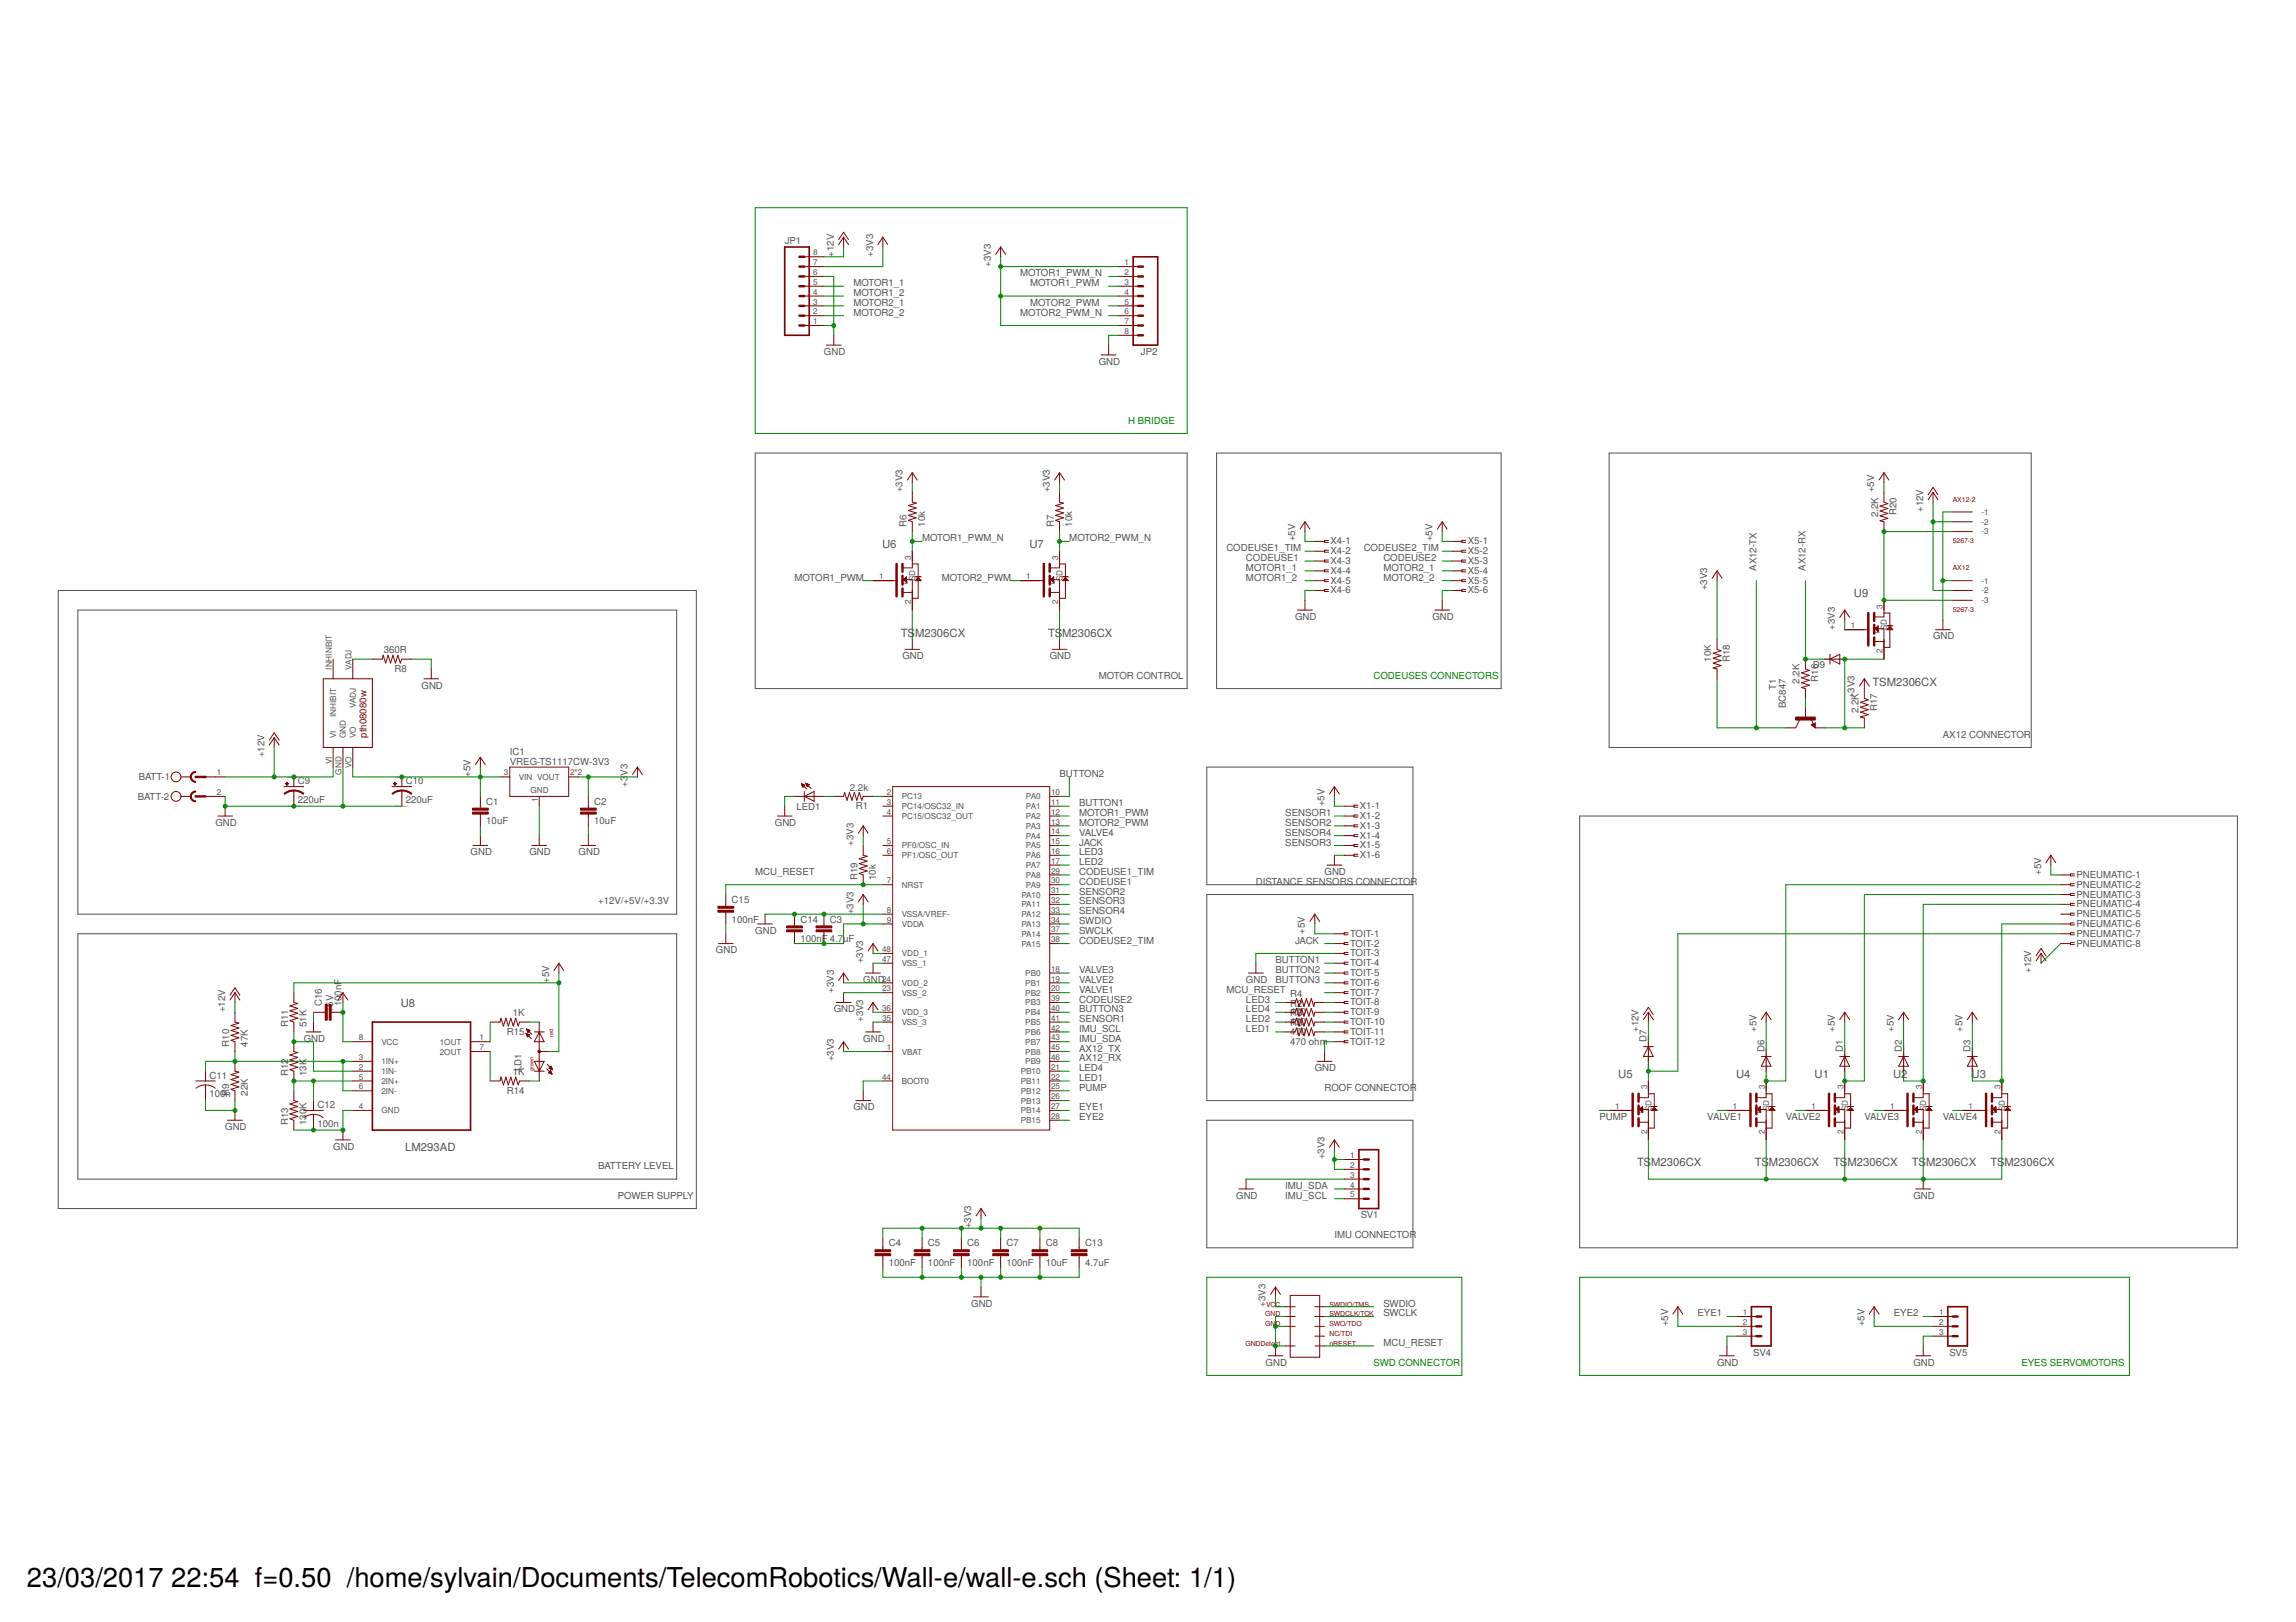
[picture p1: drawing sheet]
<svg xmlns="http://www.w3.org/2000/svg" width="297mm" height="210mm" viewBox="0 0 297 210" stroke-linecap="round" stroke-linejoin="round" font-family="sans-serif">
<defs><g id="words">
<g font-size="3.5">
<text x="3.5" y="205.4">23/03/2017</text>
<text x="22.2" y="205.4">22:54 f=0.50 /home/sylvain/Documents/TelecomRobotics/Wall-e/wall-e.sch (Sheet: 1/1)</text>
</g>
<g font-size="1.5" fill="#505050">
<text x="114.1" y="71">U6</text>
<text x="133.2" y="71">U7</text>
<text x="239.8" y="77.3">U9</text>
<text x="116.5" y="82.4">TS</text>
<text x="118.4" y="82.4">M2306CX</text>
<text x="135.6" y="82.4">TS</text>
<text x="137.4" y="82.4">M2306CX</text>
<text x="242.3" y="88.7">TSM2306CX</text>
<text x="51.9" y="130.3">U8</text>
<text x="209.4" y="139.5">U5</text>
<text x="224.6" y="139.5">U4</text>
<text x="234.8" y="139.5">U1</text>
<text x="244.9" y="139.5">U2</text>
<text x="255.1" y="139.5">U3</text>
<text x="52.4" y="149">LM293AD</text>
<text x="211.8" y="150.9">TS</text>
<text x="213.6" y="150.9">M2306CX</text>
<text x="227" y="150.9">TS</text>
<text x="228.9" y="150.9">M2306CX</text>
<text x="237.2" y="150.9">TS</text>
<text x="239" y="150.9">M2306CX</text>
<text x="247.3" y="150.9">TS</text>
<text x="249.2" y="150.9">M2306CX</text>
<text x="257.5" y="150.9">TS</text>
<text x="259.3" y="150.9">M2306CX</text>
</g>
<g font-size="1.2" fill="#505050">
<text x="101.5" y="31.6">JP1</text>
<text x="107.9" y="33.2" transform="rotate(-90 107.9 33.2)">+12V</text>
<text x="112.9" y="33.2" transform="rotate(-90 112.9 33.2)">+3V3</text>
<text x="128.2" y="34.5" transform="rotate(-90 128.2 34.5)">+3V3</text>
<text x="132" y="35.8">MOTOR1_PWM_N</text>
<text x="110.4" y="37">MOTOR1_1</text>
<text x="110.4" y="38.3">MOTOR1_2</text>
<text x="110.4" y="39.6">MOTOR2_1</text>
<text x="110.4" y="40.9">MOTOR2_2</text>
<text x="132" y="40.9">MOTOR2_PWM_N</text>
<text x="133.3" y="37">MOTOR1_PWM</text>
<text x="133.3" y="39.6">MOTOR2_PWM</text>
<text x="106.6" y="45.9">GND</text>
<text x="142.1" y="47.2">GND</text>
<text x="147.6" y="45.9">JP2</text>
<text x="116.8" y="63.7" transform="rotate(-90 116.8 63.7)">+3V3</text>
<text x="135.8" y="63.7" transform="rotate(-90 135.8 63.7)">+3V3</text>
<text x="242.5" y="63.7" transform="rotate(-90 242.5 63.7)">+5V</text>
<text x="117.3" y="68.2" transform="rotate(-90 117.3 68.2)">R6</text>
<text x="119.3" y="70.1">MOTOR1_PWM_N</text>
<text x="119.7" y="68.2" transform="rotate(-90 119.7 68.2)">10k</text>
<text x="136.3" y="68.2" transform="rotate(-90 136.3 68.2)">R7</text>
<text x="138.3" y="70.1">MOTOR2_PWM_N</text>
<text x="138.7" y="68.2" transform="rotate(-90 138.7 68.2)">10k</text>
<text x="158.7" y="71.3">CODEUSE1_TIM</text>
<text x="167.5" y="70.1" transform="rotate(-90 167.5 70.1)">+5V</text>
<text x="172.1" y="70.4">X4-1</text>
<text x="172.1" y="71.7">X4-2</text>
<text x="176.4" y="71.3">CODEUSE2_TIM</text>
<text x="185.3" y="70.1" transform="rotate(-90 185.3 70.1)">+5V</text>
<text x="189.9" y="70.4">X5-1</text>
<text x="189.9" y="71.7">X5-2</text>
<text x="243" y="66.9" transform="rotate(-90 243 66.9)">2.2K</text>
<text x="245.4" y="66.6" transform="rotate(-90 245.4 66.6)">R20</text>
<text x="248.8" y="66.2" transform="rotate(-90 248.8 66.2)">+12V</text>
<text x="102.8" y="75.1">MOTOR1_PWM</text>
<text x="121.8" y="75.1">MOTOR2_PWM</text>
<text x="161.2" y="72.6">CODEUSE1</text>
<text x="161.2" y="73.9">MOTOR1_1</text>
<text x="161.2" y="75.1">MOTOR1_2</text>
<text x="172.1" y="73">X4-3</text>
<text x="172.1" y="74.2">X4-4</text>
<text x="172.1" y="75.5">X4-5</text>
<text x="172.1" y="76.8">X4-6</text>
<text x="179" y="72.6">CODEUSE2</text>
<text x="179" y="73.9">MOTOR2_1</text>
<text x="179" y="75.1">MOTOR2_2</text>
<text x="189.9" y="73">X5-3</text>
<text x="189.9" y="74.2">X5-4</text>
<text x="189.9" y="75.5">X5-5</text>
<text x="189.9" y="76.8">X5-6</text>
<text x="220.9" y="76.4" transform="rotate(-90 220.9 76.4)">+3V3</text>
<text x="227.2" y="73.9" transform="rotate(-90 227.2 73.9)">AX12-TX</text>
<text x="233.6" y="73.9" transform="rotate(-90 233.6 73.9)">AX12-RX</text>
<text x="167.5" y="80.2">GND</text>
<text x="185.3" y="80.2">GND</text>
<text x="237.4" y="81.5" transform="rotate(-90 237.4 81.5)">+3V3</text>
<text x="250.1" y="82.8">GND</text>
<text x="49.6" y="84.5">360R</text>
<text x="51" y="86.9">R8</text>
<text x="54.5" y="89.1">GND</text>
<text x="116.8" y="85.3">GND</text>
<text x="135.8" y="85.3">GND</text>
<text x="142.1" y="87.8">MOTOR CONTROL</text>
<text x="221.4" y="85.6" transform="rotate(-90 221.4 85.6)">10K</text>
<text x="223.8" y="85.7" transform="rotate(-90 223.8 85.7)">R18</text>
<text x="229.8" y="89.3" transform="rotate(-90 229.8 89.3)">T1</text>
<text x="232.8" y="88.5" transform="rotate(-90 232.8 88.5)">2.2K</text>
<text x="234.5" y="86.4">D9</text>
<text x="235.2" y="88.2" transform="rotate(-90 235.2 88.2)">R16</text>
<text x="231" y="91.6" transform="rotate(-90 231 91.6)">BC847</text>
<text x="239.9" y="90.4" transform="rotate(-90 239.9 90.4)">+3V3</text>
<text x="240.4" y="92.3" transform="rotate(-90 240.4 92.3)">2.2K</text>
<text x="242.8" y="92" transform="rotate(-90 242.8 92)">R17</text>
<text x="251.4" y="95.5">AX12 CONNECTOR</text>
<text x="18" y="101">BATT-1</text>
<text x="34.2" y="98" transform="rotate(-90 34.2 98)">+12V</text>
<text x="38.5" y="101.5">C9</text>
<text x="52.5" y="101.5">C10</text>
<text x="60.9" y="100.5" transform="rotate(-90 60.9 100.5)">+5V</text>
<text x="66" y="98.9">VREG-TS1117CW-3V3</text>
<text x="66" y="97.7">IC1</text>
<text x="81.2" y="101.8" transform="rotate(-90 81.2 101.8)">+3</text>
<text x="81.2" y="100.4" transform="rotate(-90 81.2 100.4)">V3</text>
<text x="137.1" y="100.5">BUTTON2</text>
<text x="17.8" y="103.5">BATT-2</text>
<text x="27.9" y="106.9">GND</text>
<text x="38.5" y="103.9">220uF</text>
<text x="52.5" y="103.9">220uF</text>
<text x="62.9" y="106.7">10uF</text>
<text x="62.9" y="104.1">C1</text>
<text x="76.9" y="106.7">10uF</text>
<text x="76.9" y="104.1">C2</text>
<text x="100.2" y="106.9">GND</text>
<text x="103" y="104.8">LED1</text>
<text x="110" y="102.3">2.2k</text>
<text x="110.7" y="104.7">R1</text>
<text x="139.6" y="105.6">MOTOR1_PWM</text>
<text x="139.6" y="104.3">BUTTON1</text>
<text x="139.6" y="106.9">MOTOR2_PWM</text>
<text x="166.3" y="105.6">SENSOR1</text>
<text x="166.3" y="106.9">SENSOR2</text>
<text x="171.4" y="104.3" transform="rotate(-90 171.4 104.3)">+5V</text>
<text x="175.9" y="104.7">X1-1</text>
<text x="175.9" y="106">X1-2</text>
<text x="175.9" y="107.3">X1-3</text>
<text x="60.9" y="110.7">GND</text>
<text x="68.5" y="110.7">GND</text>
<text x="74.8" y="110.7">GND</text>
<text x="97.7" y="113.2">MCU_RESET</text>
<text x="110.4" y="109.4" transform="rotate(-90 110.4 109.4)">+3V3</text>
<text x="110.9" y="113.9" transform="rotate(-90 110.9 113.9)">R19</text>
<text x="113.3" y="113.9" transform="rotate(-90 113.3 113.9)">10k</text>
<text x="139.6" y="108.1">VALVE4</text>
<text x="139.6" y="109.4">JACK</text>
<text x="139.6" y="112">LED2</text>
<text x="139.6" y="110.7">LED3</text>
<text x="139.6" y="113.2">CODEUSE1_TIM</text>
<text x="166.3" y="109.4">SENSOR3</text>
<text x="166.3" y="108.1">SENSOR4</text>
<text x="171.4" y="113.2">GND</text>
<text x="175.9" y="108.5">X1-4</text>
<text x="175.9" y="109.8">X1-5</text>
<text x="175.9" y="111.1">X1-6</text>
<text x="264.1" y="113.2" transform="rotate(-90 264.1 113.2)">+5V</text>
<text x="268.6" y="113.6">PNEUMATIC-1</text>
<text x="77.4" y="117">+12V/+5V/+3.3V</text>
<text x="94.7" y="119.4">100nF</text>
<text x="94.7" y="116.8">C15</text>
<text x="103.5" y="119.4">C14</text>
<text x="107.4" y="119.4">C3</text>
<text x="110.4" y="118.3" transform="rotate(-90 110.4 118.3)">+3V3</text>
<text x="139.6" y="115.8">SENSOR2</text>
<text x="139.6" y="117">SENSOR3</text>
<text x="139.6" y="118.3">SENSOR4</text>
<text x="139.6" y="119.6">SWDIO</text>
<text x="139.6" y="114.5">CODEUSE1</text>
<text x="162.5" y="114.5">DISTANCE SENSORS CONNECTOR</text>
<text x="268.6" y="114.9">PNEUMATIC-2</text>
<text x="268.6" y="116.1">PNEUMATIC-3</text>
<text x="268.6" y="117.4">PNEUMATIC-4</text>
<text x="268.6" y="118.7">PNEUMATIC-5</text>
<text x="268.6" y="120">PNEUMATIC-6</text>
<text x="92.6" y="123.4">GND</text>
<text x="97.7" y="120.8">GND</text>
<text x="103.5" y="121.9">100nF 4.7uF</text>
<text x="111.7" y="124.7" transform="rotate(-90 111.7 124.7)">+3V3</text>
<text x="139.6" y="125.9">VALVE3</text>
<text x="139.6" y="120.8">SWCLK</text>
<text x="139.6" y="122.1">CODEUSE2_TIM</text>
<text x="165" y="124.7">BUTTON1</text>
<text x="165" y="125.9">BUTTON2</text>
<text x="167.5" y="122.1">JACK</text>
<text x="168.8" y="120.8" transform="rotate(-90 168.8 120.8)">+5V</text>
<text x="174.7" y="121.2">TOIT-1</text>
<text x="174.7" y="122.5">TOIT-2</text>
<text x="174.7" y="123.8">TOIT-3</text>
<text x="174.7" y="125">TOIT-4</text>
<text x="262.8" y="125.9" transform="rotate(-90 262.8 125.9)">+12V</text>
<text x="268.6" y="121.2">PNEUMATIC-7</text>
<text x="268.6" y="122.5">PNEUMATIC-8</text>
<text x="29.1" y="131" transform="rotate(-90 29.1 131)">+12V</text>
<text x="41.6" y="130.2" transform="rotate(-90 41.6 130.2)">C16</text>
<text x="43.1" y="131" transform="rotate(-90 43.1 131)">+5V</text>
<text x="44.2" y="130.2" transform="rotate(-90 44.2 130.2)">100nF</text>
<text x="66.3" y="131.5">1K</text>
<text x="71" y="127.2" transform="rotate(-90 71 127.2)">+5V</text>
<text x="107.9" y="128.5" transform="rotate(-90 107.9 128.5)">+3V3</text>
<text x="107.9" y="131">GND</text>
<text x="111.7" y="127.2">GND</text>
<text x="139.6" y="128.5">VALVE1</text>
<text x="139.6" y="127.2">VALVE2</text>
<text x="139.6" y="131">BUTTON3</text>
<text x="139.6" y="129.7">CODEUSE2</text>
<text x="158.7" y="128.5">MCU_RESET</text>
<text x="161.2" y="127.2">GND</text>
<text x="161.2" y="129.7">LED3</text>
<text x="161.2" y="131">LED4</text>
<text x="165" y="127.2">BUTTON3</text>
<text x="166.9" y="131.4">470</text>
<text x="166.9" y="130.3">R2</text>
<text x="166.9" y="131.5">R3</text>
<text x="166.9" y="129">R4</text>
<text x="174.7" y="126.3">TOIT-5</text>
<text x="174.7" y="127.6">TOIT-6</text>
<text x="174.7" y="128.8">TOIT-7</text>
<text x="174.7" y="130.1">TOIT-8</text>
<text x="174.7" y="131.4">TOIT-9</text>
<text x="29.7" y="135.4" transform="rotate(-90 29.7 135.4)">R10</text>
<text x="32.1" y="135.4" transform="rotate(-90 32.1 135.4)">47K</text>
<text x="37.3" y="132.9" transform="rotate(-90 37.3 132.9)">R11</text>
<text x="39.3" y="134.8">GND</text>
<text x="39.7" y="132.9" transform="rotate(-90 39.7 132.9)">51K</text>
<text x="65.6" y="133.9">R15</text>
<text x="107.9" y="137.4" transform="rotate(-90 107.9 137.4)">+3V3</text>
<text x="111.7" y="132.3" transform="rotate(-90 111.7 132.3)">+3V3</text>
<text x="111.7" y="134.8">GND</text>
<text x="139.6" y="133.5">IMU_SCL</text>
<text x="139.6" y="134.8">IMU_SDA</text>
<text x="139.6" y="132.3">SENSOR1</text>
<text x="139.6" y="136.1">AX12_TX</text>
<text x="139.6" y="137.4">AX12_RX</text>
<text x="161.2" y="133.5">LED1</text>
<text x="161.2" y="132.3">LED2</text>
<text x="166.9" y="132.7">470</text>
<text x="166.9" y="133.9">470</text>
<text x="166.9" y="135.2">470 ohm</text>
<text x="166.9" y="132.8">R5</text>
<text x="174.7" y="132.7">TOIT-10</text>
<text x="174.7" y="133.9">TOIT-11</text>
<text x="174.7" y="135.2">TOIT-12</text>
<text x="212" y="133.5" transform="rotate(-90 212 133.5)">+12V</text>
<text x="213" y="134.8" transform="rotate(-90 213 134.8)">D7</text>
<text x="227.2" y="133.5" transform="rotate(-90 227.2 133.5)">+5V</text>
<text x="228.3" y="136.1" transform="rotate(-90 228.3 136.1)">D6</text>
<text x="237.4" y="133.5" transform="rotate(-90 237.4 133.5)">+5V</text>
<text x="238.4" y="136.1" transform="rotate(-90 238.4 136.1)">D1</text>
<text x="245" y="133.5" transform="rotate(-90 245 133.5)">+5V</text>
<text x="246" y="136.1" transform="rotate(-90 246 136.1)">D2</text>
<text x="253.9" y="133.5" transform="rotate(-90 253.9 133.5)">+5V</text>
<text x="254.9" y="136.1" transform="rotate(-90 254.9 136.1)">D3</text>
<text x="27.1" y="142">100n</text>
<text x="27.1" y="139.6">C11</text>
<text x="29.7" y="141.8" transform="rotate(-90 29.7 141.8)">R9</text>
<text x="32.1" y="141.8" transform="rotate(-90 32.1 141.8)">22K</text>
<text x="37.3" y="139.3" transform="rotate(-90 37.3 139.3)">R12</text>
<text x="39.7" y="143.5" transform="rotate(-90 39.7 143.5)">K</text>
<text x="39.7" y="139.3" transform="rotate(-90 39.7 139.3)">13K</text>
<text x="41.1" y="143.4">C12</text>
<text x="65.6" y="141.5">R14</text>
<text x="66.3" y="139.1">1K</text>
<text x="67.5" y="138.6" transform="rotate(-90 67.5 138.6)">LD1</text>
<text x="110.4" y="143.7">GND</text>
<text x="139.6" y="143.7">EYE1</text>
<text x="139.6" y="141.2">PUMP</text>
<text x="139.6" y="139.9">LED1</text>
<text x="139.6" y="138.6">LED4</text>
<text x="170.1" y="138.6">GND</text>
<text x="171.4" y="141.2">ROOF CONNECTOR</text>
<text x="29.1" y="146.2">GND</text>
<text x="37.3" y="145.6" transform="rotate(-90 37.3 145.6)">R13</text>
<text x="39.7" y="145.6" transform="rotate(-90 39.7 145.6)">130</text>
<text x="41.1" y="145.8">100n</text>
<text x="43.1" y="148.8">GND</text>
<text x="139.6" y="145">EYE2</text>
<text x="206.9" y="145">PUMP</text>
<text x="220.9" y="145">VALVE1</text>
<text x="231" y="145">VALVE2</text>
<text x="241.2" y="145">VALVE3</text>
<text x="251.4" y="145">VALVE4</text>
<text x="77.4" y="151.3">BATTERY LEVEL</text>
<text x="79.9" y="155.1">POWER SUPPLY</text>
<text x="159.9" y="155.1">GND</text>
<text x="166.3" y="155.1">IMU_SCL</text>
<text x="166.3" y="153.9">IMU_SDA</text>
<text x="171.4" y="150.1" transform="rotate(-90 171.4 150.1)">+3V3</text>
<text x="247.5" y="155.1">GND</text>
<text x="115" y="161.3">C4</text>
<text x="120.1" y="161.3">C5</text>
<text x="125.1" y="161.3">C6</text>
<text x="125.6" y="158.9" transform="rotate(-90 125.6 158.9)">+3V3</text>
<text x="130.2" y="161.3">C7</text>
<text x="135.3" y="161.3">C8</text>
<text x="140.4" y="161.3">C13</text>
<text x="172.6" y="160.2">IMU CONNECTOR</text>
<text x="176" y="157.7">SV1</text>
<text x="115" y="163.8">100nF</text>
<text x="120.1" y="163.8">100nF</text>
<text x="125.1" y="163.8">100nF</text>
<text x="130.2" y="163.8">100nF</text>
<text x="135.3" y="163.8">10uF</text>
<text x="140.4" y="163.8">4.7uF</text>
<text x="125.6" y="169.1">GND</text>
<text x="163.7" y="169.1" transform="rotate(-90 163.7 169.1)">+3V3</text>
<text x="179" y="169.1">SWDIO</text>
<text x="179" y="170.4">SWCLK</text>
<text x="215.8" y="171.6" transform="rotate(-90 215.8 171.6)">+5V</text>
<text x="219.6" y="170.4">EYE1</text>
<text x="241.2" y="171.6" transform="rotate(-90 241.2 171.6)">+5V</text>
<text x="245" y="170.4">EYE2</text>
<text x="163.7" y="176.7">GND</text>
<text x="179" y="174.2">MCU_RESET</text>
<text x="222.2" y="176.7">GND</text>
<text x="226.8" y="175.4">SV4</text>
<text x="247.5" y="176.7">GND</text>
<text x="252.2" y="175.4">SV5</text>
</g>
<g font-size="1.2" fill="#008000">
<text x="146" y="54.8">H BRIDGE</text>
<text x="177.7" y="87.8">CODEUSES CONNECTORS</text>
<text x="177.7" y="176.7">SWD CONNECTOR</text>
<text x="261.5" y="176.7">EYES SERVOMOTORS</text>
</g>
<text font-size="1.2" fill="#800000" x="47.4" y="95.5" transform="rotate(-90 47.4 95.5)">pth08080w</text>
<g font-size="1.1" fill="#505050">
<text x="105.2" y="35.6">6</text>
<text x="105.2" y="34.3">7</text>
<text x="105.2" y="33.1">8</text>
<text x="145.5" y="34.3">1</text>
<text x="145.5" y="35.6">2</text>
<text x="105.2" y="41.9">1</text>
<text x="105.2" y="40.7">2</text>
<text x="105.2" y="39.4">3</text>
<text x="105.2" y="38.1">4</text>
<text x="105.2" y="36.9">5</text>
<text x="145.5" y="36.9">3</text>
<text x="145.5" y="38.1">4</text>
<text x="145.5" y="39.4">5</text>
<text x="145.5" y="40.7">6</text>
<text x="145.5" y="41.9">7</text>
<text x="145.5" y="43.2">8</text>
<text x="256.3" y="66.6">-1</text>
<text x="256.3" y="67.9">-2</text>
<text x="256.3" y="69.2">-3</text>
<text x="113.7" y="75">1</text>
<text x="116.7" y="75.5">G</text>
<text x="117.8" y="72.4" transform="rotate(-90 117.8 72.4)">3</text>
<text x="118.4" y="75.2" transform="rotate(-90 118.4 75.2)">SD</text>
<text x="132.8" y="75">1</text>
<text x="135.7" y="75.5">G</text>
<text x="136.9" y="72.4" transform="rotate(-90 136.9 72.4)">3</text>
<text x="137.5" y="75.2" transform="rotate(-90 137.5 75.2)">SD</text>
<text x="256.3" y="75.5">-1</text>
<text x="256.3" y="76.8">-2</text>
<text x="117.8" y="78.2" transform="rotate(-90 117.8 78.2)">2</text>
<text x="136.9" y="78.2" transform="rotate(-90 136.9 78.2)">2</text>
<text x="239.4" y="81.3">1</text>
<text x="242.4" y="81.9">G</text>
<text x="243.6" y="78.8" transform="rotate(-90 243.6 78.8)">3</text>
<text x="244.1" y="81.6" transform="rotate(-90 244.1 81.6)">SD</text>
<text x="256.3" y="78.1">-3</text>
<text x="42.9" y="86.7" transform="rotate(-90 42.9 86.7)">INHINBIT</text>
<text x="45.5" y="86.7" transform="rotate(-90 45.5 86.7)">VADJ</text>
<text x="243.6" y="84.5" transform="rotate(-90 243.6 84.5)">2</text>
<text x="43.5" y="95.6" transform="rotate(-90 43.5 95.6)">VI</text>
<text x="43.5" y="92.8" transform="rotate(-90 43.5 92.8)">INHIBIT</text>
<text x="44.8" y="95.6" transform="rotate(-90 44.8 95.6)">GND</text>
<text x="46" y="95.6" transform="rotate(-90 46 95.6)">VO</text>
<text x="46" y="91.6" transform="rotate(-90 46 91.6)">VADJ</text>
<text x="28" y="100.4">1</text>
<text x="42.9" y="98.9" transform="rotate(-90 42.9 98.9)">VI</text>
<text x="44.2" y="100.2" transform="rotate(-90 44.2 100.2)">GND</text>
<text x="45.5" y="99.4" transform="rotate(-90 45.5 99.4)">VO</text>
<text x="65.2" y="100.4">3</text>
<text x="67.1" y="100.9">VIN VOUT</text>
<text x="73.8" y="100.4">2*2</text>
<text x="28" y="102.9">2</text>
<text x="68.6" y="102.6">GND</text>
<text x="69.6" y="103.8" transform="rotate(-90 69.6 103.8)">1</text>
<text x="114.7" y="102.9">2</text>
<text x="114.7" y="104.2">3</text>
<text x="114.7" y="105.4">4</text>
<text x="116.7" y="103.5">PC13</text>
<text x="116.7" y="104.7">PC14/OSC32_IN</text>
<text x="116.7" y="106">PC15/OSC32_OUT</text>
<text x="132.7" y="103.5">PA0</text>
<text x="132.7" y="106">PA2</text>
<text x="132.7" y="104.7">PA1</text>
<text x="132.7" y="107.3">PA3</text>
<text x="136" y="102.9">10</text>
<text x="136" y="105.4">12</text>
<text x="136" y="108">14</text>
<text x="136" y="104.2">11</text>
<text x="136" y="106.7">13</text>
<text x="114.7" y="109.2">5</text>
<text x="114.7" y="110.5">6</text>
<text x="116.7" y="109.8">PF0/OSC_IN</text>
<text x="116.7" y="111.1">PF1/OSC_OUT</text>
<text x="132.7" y="108.5">PA4</text>
<text x="132.7" y="111.1">PA6</text>
<text x="132.7" y="109.8">PA5</text>
<text x="132.7" y="112.3">PA7</text>
<text x="132.7" y="113.6">PA8</text>
<text x="136" y="110.5">16</text>
<text x="136" y="109.2">15</text>
<text x="136" y="111.8">17</text>
<text x="136" y="113.1">29</text>
<text x="114.7" y="114.3">7</text>
<text x="114.7" y="118.1">8</text>
<text x="114.7" y="119.4">9</text>
<text x="116.7" y="114.9">NRST</text>
<text x="116.7" y="118.7">VSSA/VREF-</text>
<text x="116.7" y="120">VDDA</text>
<text x="132.1" y="116.1">PA10</text>
<text x="132.1" y="117.4">PA11</text>
<text x="132.1" y="118.7">PA12</text>
<text x="132.1" y="120">PA13</text>
<text x="132.7" y="114.9">PA9</text>
<text x="136" y="114.3">30</text>
<text x="136" y="115.6">31</text>
<text x="136" y="116.9">32</text>
<text x="136" y="118.1">33</text>
<text x="136" y="119.4">34</text>
<text x="114.1" y="123.2">48</text>
<text x="114.1" y="124.5">47</text>
<text x="116.7" y="123.8">VDD_1</text>
<text x="116.7" y="125">VSS_1</text>
<text x="132.1" y="121.2">PA14</text>
<text x="132.1" y="122.5">PA15</text>
<text x="136" y="120.7">37</text>
<text x="136" y="121.9">38</text>
<text x="136" y="125.7">18</text>
<text x="114.1" y="127">24</text>
<text x="114.1" y="128.3">23</text>
<text x="114.1" y="130.8">36</text>
<text x="116.7" y="127.6">VDD_2</text>
<text x="116.7" y="128.8">VSS_2</text>
<text x="116.7" y="131.4">VDD_3</text>
<text x="132.6" y="126.3">PB0</text>
<text x="132.6" y="127.6">PB1</text>
<text x="132.6" y="128.8">PB2</text>
<text x="132.6" y="130.1">PB3</text>
<text x="132.6" y="131.4">PB4</text>
<text x="136" y="127">19</text>
<text x="136" y="128.3">20</text>
<text x="136" y="129.6">39</text>
<text x="136" y="130.8">40</text>
<text x="46.4" y="134.6">8</text>
<text x="46.4" y="137.2">3</text>
<text x="49.3" y="135.2">VCC</text>
<text x="49.3" y="137.7">1IN+</text>
<text x="56.9" y="135.2">1OUT</text>
<text x="56.9" y="136.5">2OUT</text>
<text x="62" y="134.6">1</text>
<text x="62" y="135.9">7</text>
<text x="114.1" y="132.1">35</text>
<text x="114.7" y="135.9">1</text>
<text x="116.7" y="132.7">VSS_3</text>
<text x="116.7" y="136.5">VBAT</text>
<text x="132.6" y="132.7">PB5</text>
<text x="132.6" y="133.9">PB6</text>
<text x="132.6" y="135.2">PB7</text>
<text x="132.6" y="136.5">PB8</text>
<text x="132.6" y="137.7">PB9</text>
<text x="136" y="132.1">41</text>
<text x="136" y="133.4">42</text>
<text x="136" y="134.6">43</text>
<text x="136" y="135.9">45</text>
<text x="136" y="137.2">46</text>
<text x="46.4" y="138.4">2</text>
<text x="46.4" y="139.7">5</text>
<text x="46.4" y="141">6</text>
<text x="46.4" y="143.5">4</text>
<text x="49.3" y="139">1IN-</text>
<text x="49.3" y="140.3">2IN+</text>
<text x="49.3" y="141.5">2IN-</text>
<text x="114.1" y="139.7">44</text>
<text x="116.7" y="140.3">BOOT0</text>
<text x="132" y="139">PB10</text>
<text x="132" y="140.3">PB11</text>
<text x="132" y="141.5">PB12</text>
<text x="132" y="142.8">PB13</text>
<text x="136" y="138.4">21</text>
<text x="136" y="139.7">22</text>
<text x="136" y="141">25</text>
<text x="136" y="142.3">26</text>
<text x="136" y="143.5">27</text>
<text x="209" y="143.5">1</text>
<text x="213.1" y="141" transform="rotate(-90 213.1 141)">3</text>
<text x="213.6" y="143.8" transform="rotate(-90 213.6 143.8)">SD</text>
<text x="224.2" y="143.5">1</text>
<text x="228.3" y="141" transform="rotate(-90 228.3 141)">3</text>
<text x="228.9" y="143.8" transform="rotate(-90 228.9 143.8)">SD</text>
<text x="234.4" y="143.5">1</text>
<text x="238.5" y="141" transform="rotate(-90 238.5 141)">3</text>
<text x="239" y="143.8" transform="rotate(-90 239 143.8)">SD</text>
<text x="244.5" y="143.5">1</text>
<text x="248.6" y="141" transform="rotate(-90 248.6 141)">3</text>
<text x="249.2" y="143.8" transform="rotate(-90 249.2 143.8)">SD</text>
<text x="254.7" y="143.5">1</text>
<text x="258.8" y="141" transform="rotate(-90 258.8 141)">3</text>
<text x="259.4" y="143.8" transform="rotate(-90 259.4 143.8)">SD</text>
<text x="49.3" y="144.1">GND</text>
<text x="132" y="144.1">PB14</text>
<text x="132" y="145.4">PB15</text>
<text x="136" y="144.8">28</text>
<text x="174.7" y="149.9">1</text>
<text x="211.9" y="144.1">G</text>
<text x="213.1" y="146.7" transform="rotate(-90 213.1 146.7)">2</text>
<text x="227.1" y="144.1">G</text>
<text x="228.3" y="146.7" transform="rotate(-90 228.3 146.7)">2</text>
<text x="237.3" y="144.1">G</text>
<text x="238.5" y="146.7" transform="rotate(-90 238.5 146.7)">2</text>
<text x="247.4" y="144.1">G</text>
<text x="248.6" y="146.7" transform="rotate(-90 248.6 146.7)">2</text>
<text x="257.6" y="144.1">G</text>
<text x="258.8" y="146.7" transform="rotate(-90 258.8 146.7)">2</text>
<text x="174.7" y="151.1">2</text>
<text x="174.7" y="152.4">3</text>
<text x="174.7" y="153.7">4</text>
<text x="174.7" y="155">5</text>
<text x="225.5" y="170.2">1</text>
<text x="225.5" y="171.5">2</text>
<text x="225.5" y="172.7">3</text>
<text x="250.9" y="170.2">1</text>
<text x="250.9" y="171.5">2</text>
<text x="250.9" y="172.7">3</text>
</g>
<g font-size=".9" fill="#800000">
<text x="252.6" y="64.9">AX12-2</text>
<text x="252.6" y="70.3">5267-3</text>
<text x="252.6" y="73.8">AX12</text>
<text x="252.6" y="79.1">5267-3</text>
<text x="163.7" y="170.4">GND</text>
<text x="163.7" y="171.6">GND</text>
<text x="163.8" y="169.1">VCC</text>
<text x="172" y="169.1">SWDIO/TMS</text>
<text x="172" y="170.4">SWDCLK/TCK</text>
<text x="172" y="171.6">SWO/TDO</text>
<text x="172" y="172.9">NC/TDI</text>
<text x="161.1" y="174.2">GNDDetect</text>
<text x="172" y="174.2">nRESET</text>
</g>
<g font-size=".7" fill="#800000">
<text x="71.5" y="134.2" transform="rotate(-90 71.5 134.2)">red</text>
<text x="69" y="138.6" transform="rotate(-90 69 138.6)">green</text>
</g>
<g font-size=".3" fill="#800080">
<text x="235.3" y="85.4">SpiceOrder 2</text>
<text x="237.8" y="85.4">SpiceO</text>
<text x="238.7" y="85.4">rder 1</text>
<text x="37.2" y="100.6">SpiceOrder 1</text>
<text x="51.2" y="100.6">SpiceOrder 1</text>
<text x="37.2" y="104.4">SpiceOrder 2</text>
<text x="51.2" y="104.4">SpiceOrder 2</text>
<text x="213.4" y="135.6" transform="rotate(-90 213.4 135.6)">SpiceOrder 2</text>
<text x="228.6" y="136.9" transform="rotate(-90 228.6 136.9)">SpiceOrder 2</text>
<text x="238.8" y="136.9" transform="rotate(-90 238.8 136.9)">SpiceOrder 2</text>
<text x="246.4" y="136.9" transform="rotate(-90 246.4 136.9)">SpiceOrder 2</text>
<text x="255.3" y="136.9" transform="rotate(-90 255.3 136.9)">SpiceOrder 2</text>
<text x="213.4" y="138.2" transform="rotate(-90 213.4 138.2)">SpiceOrder 1</text>
<text x="228.6" y="139.4" transform="rotate(-90 228.6 139.4)">SpiceOrder 1</text>
<text x="238.8" y="139.4" transform="rotate(-90 238.8 139.4)">SpiceOrder 1</text>
<text x="246.4" y="139.4" transform="rotate(-90 246.4 139.4)">SpiceOrder 1</text>
<text x="255.3" y="139.4" transform="rotate(-90 255.3 139.4)">SpiceOrder 1</text>
</g>
</g></defs>
<g fill="none" stroke="#800000" stroke-width=".13">
<path d="M104.1 39.6h2.5M104.1 38.3h2.5M104.1 37h2.5M104.1 35.8h2.5M104.1 34.5h2.5M104.1 33.2h2.5M108.5 31l.6-.9 .7 .9M109.1 30.7v1.3M109.1 30.7l.7 .9M109.1 30.7l-.6 .9M114.2 30.7v1.3M114.2 30.7l.7 .9"/>
<path d="M114.2 30.7l-.6 .9M129.5 32v1.2M129.5 32l.6 .9M129.5 32l-.7 .9M144.7 39.6h2.5M144.7 38.3h2.5M144.7 37h2.5M144.7 35.8h2.5M144.7 34.5h2.5M104.1 42.1h2.5M104.1 40.9h2.5M106.9 44.7h1.9"/>
<path d="M107.9 43.4v1.3M142.5 45.9h1.9M143.4 44.7v1.2M144.7 42.1h2.5M144.7 40.9h2.5M144.7 43.4h2.5M112.9 75.1h3.1M116.9 75h1.1v4M116.9 76.7h1.1M117 74.9h.1M117 75l.3 .3M117.1 74.9l.2 .2"/>
<path d="M117.3 74.6v.8l-.4-.4zM117.3 74.8l-.2 .1M118 61.2v1.2M118 63.7v1.3l.5 .1-1 .3 1 .3-1 .4 1 .3-1 .3 1 .3-1 .3 .5 .2v1.3M118 71.3v2.2h-1.1M118 73h.8v4.4h-.8M118 61.2l.7 .9M118 61.2l-.6 .9M118.4 75.1l.4-.3 .4 .3zM118.4 74.6h.8M118.5 75h.5M118.7 74.9v.1"/>
<path d="M118.8 74.9h.1M132 75.1h3M135.9 75h1.2v4M135.9 76.7h1.2M136.1 74.9h.1M136.1 75l.2 .3M136.2 74.9l.1 .2M136.3 74.6v.8l-.4-.4zM136.3 74.8l-.1 .1M137.1 71.3v2.2h-1.2M137.1 73h.7v4.4h-.7M137.1 61.2v1.2"/>
<path d="M137.1 63.7v1.3l.5 .1-1 .3 1 .3-1 .4 1 .3-1 .3 1 .3-1 .3 .5 .2v1.3M137.1 61.2l.6 .9M137.1 61.2l-.7 .9M137.5 74.6h.7M137.6 75h.5M137.7 74.9v.1M137.8 74.8l.4 .3h-.7zM137.8 74.9h.2M167.9 79h1.9M168.8 67.5l.7 1M168.8 67.5l-.6 1M168.8 67.5v1.3"/>
<path d="M168.8 77.7v1.3M170.1 75.1h1.3M170.1 76.4h1.3M170.1 70.1h1.3M170.1 71.3h1.3M170.1 72.6h1.3M170.1 73.9h1.3M171.9 69.9h-.5v.3h.5M171.9 71.2h-.5v.3h.5M171.9 72.5h-.5v.2h.5M171.9 73.7h-.5v.3h.5M171.9 75h-.5v.3h.5"/>
<path d="M171.9 76.3h-.5v.2h.5M185.6 79h1.9M186.6 67.5l.6 1M186.6 67.5l-.7 1M186.6 67.5v1.3M186.6 77.7v1.3M187.9 75.1h1.2M187.9 76.4h1.2M187.9 70.1h1.2M187.9 71.3h1.2M187.9 72.6h1.2M187.9 73.9h1.2"/>
<path d="M189.6 75h-.5v.3h.5M189.6 69.9h-.5v.3h.5M189.6 71.2h-.5v.3h.5M189.6 72.5h-.5v.2h.5M189.6 73.7h-.5v.3h.5M189.6 76.3h-.5v.2h.5M222.1 73.9v1.2M222.1 73.9l.7 .9M222.1 73.9l-.6 .9M238.7 79v1.2M238.7 79l.6 .9M238.7 79l-.7 .9"/>
<path d="M243.7 61.2v1.2M243.7 63.7v1.3l.5 .2-1 .3 1 .3-1 .3 1 .3-1 .4 1 .3-1 .3 .5 .1v1.3M243.7 77.7v2.1h-1.1M243.7 79.3h.8v4.5h-.8M243.7 61.2l.7 .9M243.7 61.2l-.6 .9M249.4 64l.7-.9 .6 .9M250.1 63.7l.6 1M250.1 63.7l-.7 1M250.1 63.7v1.3M252.6 75.1h2.6M252.6 76.4h2.6"/>
<path d="M252.6 77.7h2.6M252.6 66.3h2.6M252.6 67.5h2.6M252.6 68.8h2.6M34.8 95.8l.7-1 .6 1M35.5 95.5l.6 .9M35.5 95.5l-.7 .9M35.5 95.5v1.2M41.8 87.8h6.4v8.9h-6.4zM43.1 85.3v2.5M43.1 96.7v2.6M44.4 96.7v2.6"/>
<path d="M45.6 85.3v2.5M45.6 96.7v2.6M48.2 85.3h1.2l.2-.5 .3 1 .3-1 .3 1 .3-1 .4 1 .3-1 .3 1 .2-.5h1.3M54.8 87.8h1.9M55.8 86.6v1.2M62.1 98v1.3M62.1 98l.7 1M62.1 98l-.6 1M66 99.3h7.6v3.8h-7.6zM82.5 99.3l.6 .9M82.5 99.3l-.7 .9M82.5 99.3v1.2"/>
<path d="M117.1 84h1.9M118 82.8v1.2M136.1 84h1.9M137.1 82.8v1.2M222.1 82.8v1.2l.6 .2-1.1 .3 1.1 .4-1.1 .3 1.1 .3-1.1 .3 1.1 .3-1.1 .3 .5 .2v1.2M232.8 93.2l-.5 1h-1.3M233.6 85.3v1.3l.5 .2-1 .3 1 .3-1 .3 1 .3-1 .3 1 .4-1 .3 .5 .1v1.3M233.6 91.7v1.2M234.3 93.1l.3 .6M234.3 93.8l.5-.2v.6zM234.8 93.7v.4l-.3-.3 .2-.1v.2l-.1-.1M234.8 94.2h1.3"/>
<path d="M236.1 85.3h2.6M236.7 85.3l1.3-.6v1.2zM236.7 84.7v1.2M238.7 81.5h3M241.2 87.8v2.6l.5 .2-1 .3 1 .3-1 .3 1 .3-1 .4 1 .3-1 .3 .5 .1v1.3M241.2 87.8l.6 1M241.2 87.8l-.6 1M242.6 81.4h1.1v3.9M242.6 83h1.1M242.7 81.2h.1M242.7 81.4l.3 .2M242.8 81.2l.2 .3"/>
<path d="M243 81v.7l-.4-.3zM243 81.1l-.2 .1M244.1 81h.8M244.2 81.4h.6M244.4 81.2v.2M244.5 81.1l.4 .4h-.8zM244.5 81.2h.1M250.4 81.5h1.9M251.4 80.2v1.3M23.4 103.1h1.3M23.4 100.5h1.3M26.6 103.1h2.5"/>
<path d="M26.6 100.5h2.5M28.2 105.6h1.9M29.1 104.3v1.3M36.7 101.8h2.6M38 100.5v1.3M38 102.3v2M50.7 101.8h2.6M52 100.5v1.3M52 102.3v2M61.2 109.4h1.9M62.1 103.1v1.5M62.1 105.3v1.6"/>
<path d="M62.1 108.1v1.3M64.7 100.5h1.3M68.8 109.4h1.9M69.8 103.1v1.2M69.8 108.1v1.3M73.6 100.5h1.2M75.2 109.4h1.9M76.1 103.1v1.5M76.1 105.3v1.6M76.1 108.1v1.3M93.9 115.8v1.5M93.9 118v1.6"/>
<path d="M98 119.6h1.9M99 118.3v1.3M100.6 105.6h1.9M101.5 104.3v1.3M102.8 103.1h3.8M102.8 118.3v1.5M103.7 101.4l.7 .7M103.7 101.4l.4 .2-.2 .3M103.7 101.4l.2 .5M103.7 101.5h.1M103.7 101.5h.3M103.7 101.5h.2"/>
<path d="M103.7 101.6h.4M103.8 101.6h.3M103.8 101.7h.3M103.8 101.7h.2M103.8 101.8h.2M103.8 101.8h.1M103.9 101.9h.1M104.1 103.1l1.2-.7v1.3zM104.1 102.4v1.3M104.2 101.4l.7 .6M104.2 101.4l.5 .1M104.2 101.4l.2 .4 .3-.3"/>
<path d="M104.2 101.4h.1M104.3 101.4h.1M104.3 101.5h.2M104.3 101.5h.3M104.3 101.5h.4M104.4 101.6h.2M104.4 101.7h.2M104.4 101.7h.1M104.4 101.8h.1M106.6 118.3v1.5M107.9 103.1h1.2l.2-.5 .3 1 .3-1 .3 1 .3-1 .3 1 .4-1 .3 1 .2-.5h1.2M111.7 115.8l.6 .9"/>
<path d="M111.7 115.8l-.7 .9M111.7 106.9v1.2M111.7 109.4v1.3l.5 .1-1 .3 1 .3-1 .4 1 .3-1 .3 1 .3-1 .3 .5 .2v1.3M111.7 115.8v1.2M111.7 106.9l.6 .9M111.7 106.9l-.7 .9M114.2 103.1h1.3M114.2 104.3h1.3M114.2 105.6h1.3M114.2 110.7h1.3M114.2 109.4h1.3M114.2 114.5h1.3"/>
<path d="M114.2 118.3h1.3M114.2 119.6h1.3M115.5 101.8h20.3v44.4h-20.3zM135.8 103.1h1.3M135.8 104.3h1.3M135.8 105.6h1.3M135.8 108.1h1.3M135.8 110.7h1.3M135.8 106.9h1.3M135.8 109.4h1.3M135.8 112h1.3M135.8 113.2h1.3"/>
<path d="M135.8 114.5h1.3M135.8 115.8h1.3M135.8 117h1.3M135.8 118.3h1.3M135.8 119.6h1.3M170.1 118.3l.6 1M170.1 118.3l-.6 1M170.1 118.3v1.3M171.7 112h1.9M172.6 101.8l.7 .9M172.6 101.8l-.6 .9M172.6 101.8v1.3"/>
<path d="M172.6 110.7v1.3M173.9 104.3h1.3M173.9 105.6h1.3M173.9 108.1h1.3M173.9 110.7h1.3M173.9 106.9h1.3M173.9 109.4h1.3M175.7 104.2h-.5v.3h.5M175.7 105.5h-.5v.2h.5M175.7 106.7h-.5v.3h.5M175.7 108h-.5v.3h.5M175.7 109.3h-.5v.2h.5"/>
<path d="M175.7 110.6h-.5v.2h.5M265.3 110.7l.7 .9M265.3 110.7l-.6 .9M265.3 110.7v1.3M266.6 113.2h1.3M266.6 114.5h1.3M266.6 115.8h1.3M266.6 117h1.3M266.6 118.3h1.3M266.6 119.6h1.3M268.4 113.1h-.5v.2h.5M268.4 114.4h-.5v.2h.5"/>
<path d="M268.4 115.6h-.5v.3h.5M268.4 116.9h-.5v.3h.5M268.4 118.2h-.5v.2h.5M268.4 119.4h-.5v.3h.5M25.3 139.9h2.6M26.6 138.6v1.3M29.8 128.8l.6-1 .6 1M30.4 137.4v1.2l.5 .1-1 .4 1 .3-1 .3 1 .3-1 .3 1 .4-1 .3 .5 .2v1.2M30.4 128.5v1.2M30.4 131v1.3l.5 .1-1 .3 1 .3-1 .3 1 .4-1 .3 1 .3-1 .3 .5 .2v1.3M30.4 128.5l.6 .9M30.4 128.5l-.6 .9"/>
<path d="M38 128.5v1.2l.5 .2-1 .3 1 .3-1 .3 1 .3-1 .3 1 .4-1 .3 .5 .2v1.2M38 134.8v1.3l.5 .1-1 .3 1 .3-1 .4 1 .3-1 .3 1 .3-1 .3 .5 .2v1.3M39.6 133.5h1.9M40.6 131h1.5M40.6 132.3v1.2M42.8 131h1.6M44.4 128.5v1.2M44.4 128.5l.6 .9M44.4 128.5l-.7 .9M45.6 134.8h2.6M45.6 137.4h2.6M45.6 138.6h2.6"/>
<path d="M45.6 139.9h2.6M60.9 134.8h2.5M60.9 136.1h2.5M63.4 132.3h1.3l.1-.5 .3 1 .3-1 .4 1 .3-1 .3 1 .3-1 .3 1 .2-.5h1.3M63.4 139.9h1.3l.1-.5 .3 1 .3-1 .4 1 .3-1 .3 1 .3-1 .3 1 .2-.5h1.3M68.1 133.7l.6 .7M68.1 133.7l.4 .2M68.1 133.7l.1 .5 .3-.3M68.1 133.8h.1M68.1 133.9h.2M68.1 133.2l.7 .7M68.1 133.2l.5 .1-.3 .3z"/>
<path d="M68.1 133.9h.3M68.1 133.2h.2M68.1 133.2h.1M68.1 133.9h.4M68.2 133.3h.2M68.2 134h.2M68.2 133.3h.3M68.2 133.4h.4M68.2 134.1h.1M68.2 133.4h.3M68.2 133.5h.3M68.2 134.2h.1"/>
<path d="M68.3 133.5h.1M68.3 133.6h.1M69.1 133.5h1.3M69.1 137.4h1.3l-.6 1.2zM69.1 138.6h1.3M69.8 133.5l.6 1.3h-1.3zM69.8 136.1h1.2M69.8 132.3v7.6M70.7 138.3l.7 .7M70.8 137.7l.7 .7M71 138.8h.4M71 138.8h.3"/>
<path d="M71 138.2l.3-.2 .2 .4zM71.1 138.2h.3M71.1 138.7h.2M71.1 138.9h.3M71.1 138.6h.2M71.2 138.3h.2M71.2 138.1h.2M71.2 138.6h.1M71.2 138.1h.1M71.2 138.9h.2M71.2 138.6l.2 .4M71.2 138.6l-.2 .2 .4 .2"/>
<path d="M71.2 138h.1M71.3 138.3h.1M71.3 139h.1M71.4 138.4h.1M71.5 138.4h.1M72.3 124.7l.6 .9M72.3 124.7l-.6 .9M72.3 124.7v1.2M92.9 122.1h1.9M93.9 120.8v1.3M102.8 120.6v1.5M106.6 120.6v1.5"/>
<path d="M108.2 129.7h1.9M109.1 134.8l.7 1M109.1 134.8l-.6 1M109.1 125.9v1.3M109.1 128.5v1.2M109.1 134.8v1.3M109.1 125.9l.7 1M109.1 125.9l-.6 1M112 125.9h1.9M112 133.5h1.9M112.9 122.1l.7 1M112.9 122.1l-.6 1"/>
<path d="M112.9 122.1v1.3M112.9 124.7v1.2M112.9 129.7v1.3M112.9 132.3v1.2M112.9 129.7l.7 1M112.9 129.7l-.6 1M114.2 127.2h1.3M114.2 128.5h1.3M114.2 131h1.3M114.2 132.3h1.3M114.2 136.1h1.3M114.2 139.9h1.3"/>
<path d="M114.2 123.4h1.3M114.2 124.7h1.3M135.8 120.8h1.3M135.8 122.1h1.3M135.8 125.9h1.3M135.8 127.2h1.3M135.8 128.5h1.3M135.8 129.7h1.3M135.8 131h1.3M135.8 132.3h1.3M135.8 133.5h1.3M135.8 134.8h1.3"/>
<path d="M135.8 136.1h1.3M135.8 137.4h1.3M135.8 138.6h1.3M135.8 139.9h1.3M161.5 125.9h1.9M162.5 124.7v1.2M166.3 129.7h1.3l.1-.5 .4 1 .3-1 .3 1 .3-1 .3 1 .4-1 .3 1 .1-.5h1.3M166.3 131h1.3l.1-.5 .4 1 .3-1 .3 1 .3-1 .3 1 .4-1 .3 1 .1-.5h1.3M166.3 132.3h1.3l.1-.5 .4 1 .3-1 .3 1 .3-1 .3 1 .4-1 .3 1 .1-.5h1.3M166.3 133.5h1.3l.1-.5 .4 1 .3-1 .3 1 .3-1 .3 1 .4-1 .3 1 .1-.5h1.3M170.4 137.4h1.9M171.4 136.1v1.3"/>
<path d="M172.6 120.8h1.3M172.6 122.1h1.3M172.6 125.9h1.3M172.6 127.2h1.3M172.6 128.5h1.3M172.6 129.7h1.3M172.6 131h1.3M172.6 132.3h1.3M172.6 133.5h1.3M172.6 134.8h1.3M172.6 123.4h1.3M172.6 124.7h1.3"/>
<path d="M174.4 120.7h-.5v.3h.5M174.4 122h-.5v.2h.5M174.4 123.3h-.5v.2h.5M174.4 124.5h-.5v.3h.5M174.4 125.8h-.5v.2h.5M174.4 127.1h-.5v.2h.5M174.4 128.3h-.5v.3h.5M174.4 129.6h-.5v.3h.5M174.4 130.9h-.5v.2h.5M174.4 132.1h-.5v.3h.5M174.4 133.4h-.5v.3h.5M174.4 134.7h-.5v.2h.5"/>
<path d="M212.6 135.4h1.3M212.6 131.3l.7-.9 .6 .9M213.3 139.9v2.1h-1.2M213.3 135.4l.6 1.3h-1.3zM213.3 131v1.3M213.3 134.8v2.6M213.3 131l.6 1M213.3 131l-.7 1M227.9 136.7h1.2M228.5 131l.6 1M228.5 131l-.6 1M228.5 131v1.3"/>
<path d="M228.5 136.1v2.5M228.5 139.9v2.1h-1.1M228.5 136.7l.6 1.3h-1.2zM238 136.7h1.3M238.7 131l.6 1M238.7 131l-.7 1M238.7 131v1.3M238.7 136.1v2.5M238.7 139.9v2.1h-1.2M238.7 136.7l.6 1.3h-1.3zM245.6 136.7h1.3M246.3 131l.6 1"/>
<path d="M246.3 131l-.7 1M246.3 131v1.3M246.3 136.1v2.5M246.3 136.7l.6 1.3h-1.3zM248.8 139.9v2.1h-1.1M254.5 136.7h1.3M255.2 131l.6 1M255.2 131l-.7 1M255.2 131v1.3M255.2 136.1v2.5M255.2 136.7l.6 1.3h-1.3zM259 139.9v2.1h-1.2"/>
<path d="M263.4 123.7l.7-1 .6 1M264.1 123.4l.6 .9M264.1 123.4l-.7 .9M264.1 123.4v1.3M266.6 120.8h1.3M266.6 122.1h1.3M268.4 120.7h-.5v.3h.5M268.4 122h-.5v.2h.5M26.6 140.4a2.02 2.02 0 0 1 1.2 .4M26.6 140.4a2.02 2.02 0 0 0-1.2 .4M26.6 140.4v2M29.4 145h1.9"/>
<path d="M30.4 143.7v1.3M38 141.2v1.2l.5 .2-1 .3 1 .3-1 .3 1 .3-1 .3 1 .4-1 .3 .5 .2v1.2M39.3 143.7h2.5M40.6 144.2a2.02 2.02 0 0 1 1.2 .4M40.6 144.2a2.02 2.02 0 0 0-1.3 .4M40.6 142.4v1.3M40.6 144.2v2M43.4 147.5h1.9M44.4 146.2v1.3M45.6 141.2h2.6M45.6 143.7h2.6M110.7 142.4h1.9"/>
<path d="M111.7 141.2v1.2M126.9 156.4v1.3M126.9 156.4l.7 1M126.9 156.4l-.6 1M135.8 141.2h1.3M135.8 142.4h1.3M135.8 143.7h1.3M135.8 145h1.3M160.3 153.9h1.9M161.2 152.6v1.3M172.6 147.5v1.3M172.6 147.5l.7 1"/>
<path d="M172.6 147.5l-.6 1M173.9 150.1h2.5M173.9 151.3h2.5M173.9 152.6h2.5M173.9 153.9h2.5M173.9 155.1h2.5M208.2 143.7h3M212.1 143.6h1.2v3.9M212.1 145.2h1.2M212.2 143.4h.2M212.2 143.6l.3 .2M212.4 143.4l.1 .3"/>
<path d="M212.5 143.2v.8l-.4-.4zM212.5 143.3l-.1 .1M213.3 141.5h.7v4.5h-.7M213.6 143.7l.4-.4 .4 .4zM213.6 143.2h.8M213.8 143.6h.5M213.9 143.4v.2M214 143.4h.1M223.4 143.7h3.1M227.4 143.6h1.1v3.9M227.4 145.2h1.1M227.5 143.4h.1"/>
<path d="M227.5 143.6l.2 .2M227.6 143.4l.1 .3M227.7 143.2v.8l-.3-.4zM227.7 143.3l-.1 .1M228.5 141.5h.8v4.5h-.8M228.9 143.7l.4-.4 .3 .4zM228.9 143.2h.7M229 143.6h.5M229.1 143.4v.2M229.3 143.4h.1M233.6 143.7h3M237.5 143.6h1.2v3.9"/>
<path d="M237.5 145.2h1.2M237.6 143.4h.2M237.6 143.6l.3 .2M237.8 143.4l.1 .3M237.9 143.2v.8l-.4-.4zM237.9 143.3l-.1 .1M238.7 141.5h.7v4.5h-.7M239 143.7l.4-.4 .4 .4zM239 143.2h.8M239.2 143.6h.5M239.3 143.4v.2M239.4 143.4h.1"/>
<path d="M243.7 143.7h3.1M247.7 143.6h1.1v3.9M247.7 145.2h1.1M247.8 143.4h.1M247.8 143.6l.3 .2M247.9 153.9h1.9M247.9 143.4l.2 .3M248.1 143.2v.8l-.4-.4zM248.1 143.3l-.2 .1M248.8 152.6v1.3M248.8 141.5h.8v4.5h-.8M249.2 143.7l.4-.4 .4 .4z"/>
<path d="M249.2 143.2h.8M249.3 143.6h.5M249.4 143.4v.2M249.6 143.4h.1M253.9 143.7h3M257.8 143.6h1.2v3.9M257.8 145.2h1.2M258 143.4h.1M258 143.6l.2 .2M258.1 143.4l.1 .3M258.2 143.2v.8l-.4-.4zM258.2 143.3l-.1 .1"/>
<path d="M259 141.5h.7v4.5h-.7M259.4 143.2h.7M259.5 143.6h.5M259.6 143.4v.2M259.7 143.3l.4 .4h-.7zM259.7 143.4h.2M114.2 160.2v1.5M114.2 162.5v1.5M119.3 160.2v1.5M119.3 162.5v1.5M124.4 160.2v1.5M124.4 162.5v1.5"/>
<path d="M126 167.8h1.9M126.9 166.6v1.2M129.5 160.2v1.5M129.5 162.5v1.5M134.5 160.2v1.5M134.5 162.5v1.5M139.6 160.2v1.5M139.6 162.5v1.5M164.1 175.5h1.9M165 166.6l.7 .9M165 166.6l-.6 .9M165 166.6v1.2"/>
<path d="M165 174.2v1.3M166.3 171.6h1.3M166.3 170.4h1.3M166.3 169.1h1.3M166.3 174.2h1.3M166.9 167.6h3.8v8h-3.8zM170.1 171.6h1.3M170.1 170.4h1.3M170.1 169.1h1.3M170.1 174.2h1.3M170.1 172.9h1.3M217.1 169.1l.6 1"/>
<path d="M217.1 169.1l-.7 1M217.1 169.1v1.3M222.5 175.5h1.9M223.4 174.2v1.3M224.7 171.6h2.5M224.7 170.4h2.5M224.7 172.9h2.5M242.5 169.1l.6 1M242.5 169.1l-.7 1M242.5 169.1v1.3M247.9 175.5h1.9M248.8 174.2v1.3"/>
<path d="M250.1 171.6h2.5M250.1 170.4h2.5M250.1 172.9h2.5"/>
<circle cx="22.8" cy="100.5" r=".64"/>
<circle cx="22.8" cy="103.1" r=".64"/>
</g>
<g fill="none" stroke="#800000" stroke-width=".21">
<path d="M101.5 32h3.2v11.4h-3.2zM146.6 33.2h3.2v11.5h-3.2zM48.2 132.3h12.7v13.9h-12.7zM175.8 148.8h2.6v7.6h-2.6zM226.6 169.1h2.5v5.1h-2.5zM252 169.1h2.5v5.1h-2.5z"/>
<circle cx="69.8" cy="136.1" r=".13"/>
</g>
<g fill="none" stroke="#800000" stroke-width=".32">
<path d="M103.4 39.6h.7M103.4 37h.7M103.4 38.3h.7M103.4 35.8h.7M103.4 34.5h.7M103.4 33.2h.7M147.2 39.6h.7M147.2 37h.7M147.2 38.3h.7M147.2 35.8h.7M147.2 34.5h.7M103.4 40.9h.7"/>
<path d="M103.4 42.1h.7M147.2 40.9h.7M147.2 42.1h.7M147.2 43.4h.7M116 73v4.2M116.8 73v1M116.8 74.5v1.1M116.8 76.2v1M135 73v4.2M135.8 73v1M135.8 74.5v1.1M135.8 76.2v1"/>
<path d="M241.7 79.3v4.2M242.5 79.3v1M242.5 80.9v1.1M242.5 82.5v1M25.3 100.5h1.3M25.3 103.1h1.3M176.4 152.6h.7M176.4 151.3h.7M176.4 150.1h.7M176.4 155.1h.7M176.4 153.9h.7M211.2 141.5v4.2"/>
<path d="M212 141.5v1.1M212 143.1v1.1M212 144.7v1M226.5 141.5v4.2M227.2 141.5v1.1M227.2 143.1v1.1M227.2 144.7v1M236.6 141.5v4.2M237.4 141.5v1.1M237.4 143.1v1.1M237.4 144.7v1M246.8 141.5v4.2"/>
<path d="M247.5 141.5v1.1M247.5 143.1v1.1M247.5 144.7v1M256.9 141.5v4.2M257.7 141.5v1.1M257.7 143.1v1.1M257.7 144.7v1M227.2 172.9h.7M227.2 171.6h.7M227.2 170.4h.7M252.6 172.9h.7M252.6 171.6h.7"/>
<path d="M252.6 170.4h.7"/>
</g>
<g fill="#800000" stroke="#800000" stroke-width=".13">
<path d="M24.8 100l.4-.2h.1v.2a.57 .57 0 0 0-.5 .5 .57 .57 0 0 0 .5 .6v.1a.71 .71 0 0 1-.6-.4 .71 .71 0 0 1 .1-.8z" fill-rule="evenodd"/>
<path d="M24.8 102.6l.4-.2h.1v.1a.57 .57 0 0 0-.5 .6 .57 .57 0 0 0 .5 .5v.2a.69 .69 0 0 1-.6-.5 .69 .69 0 0 1 .1-.7z" fill-rule="evenodd"/>
<path d="M38 102.2l.9 .2 .4 .3-.1 .1a1.91 1.91 0 0 0-1.2-.4z" fill-rule="evenodd"/>
<path d="M36.7 102.7l.8-.4 .5-.1v.2a1.91 1.91 0 0 0-1.2 .4z" fill-rule="evenodd"/>
<path d="M52 102.2l.8 .2 .5 .3-.1 .1a1.91 1.91 0 0 0-1.2-.4z" fill-rule="evenodd"/>
<path d="M50.7 102.7l.8-.4 .5-.1v.2a1.8 1.8 0 0 0-1.2 .4z" fill-rule="evenodd"/>
</g>
<g fill="#800000" stroke="#800000" stroke-width=".13">
<path d="M36.9 101.4l.4 .1z"/>
<path d="M37.1 101.2v.4z"/>
<path d="M50.9 101.4l.4 .1z"/>
<path d="M51.1 101.2v.4z"/>
<path d="M232.3 92.8h2.5v.4h-2.5z"/>
<path d="M113.2 162.2h2v.3h-2z"/>
<path d="M113.2 161.7h2v.3h-2z"/>
<path d="M118.3 162.2h2v.3h-2z"/>
<path d="M118.3 161.7h2v.3h-2z"/>
<path d="M123.4 162.2h2v.3h-2z"/>
<path d="M123.4 161.7h2v.3h-2z"/>
<path d="M128.4 162.2h2.1v.3h-2.1z"/>
<path d="M128.4 161.7h2.1v.3h-2.1z"/>
<path d="M133.5 162.2h2.1v.3h-2.1z"/>
<path d="M133.5 161.7h2.1v.3h-2.1z"/>
<path d="M138.6 162.2h2v.3h-2z"/>
<path d="M138.6 161.7h2v.3h-2z"/>
<path d="M105.6 120.3h2v.3h-2z"/>
<path d="M105.6 119.8h2v.3h-2z"/>
<path d="M61.1 105.1h2.1v.2h-2.1z"/>
<path d="M61.1 104.6h2.1v.2h-2.1z"/>
<path d="M75.1 105.1h2v.2h-2z"/>
<path d="M75.1 104.6h2v.2h-2z"/>
<path d="M101.8 120.3h2v.3h-2z"/>
<path d="M101.8 119.8h2v.3h-2z"/>
<path d="M92.9 117.8h2v.2h-2z"/>
<path d="M92.9 117.3h2v.2h-2z"/>
<path d="M42.6 130h.2v2h-.2z"/>
<path d="M42.1 130h.2v2h-.2z"/>
</g>
<g fill="none" stroke="#008000" stroke-width=".13">
<path d="M97.7 26.9h55.9v29.2h-55.9zM106.6 35.8h1.3v7.6M106.6 38.3h2.5M106.6 37h2.5M106.6 39.6h2.5M109.1 32v1.2h-2.5M114.2 32v2.5h-7.6M129.5 33.2v8.9h15.2M129.5 34.5h15.2M129.5 38.3h15.2M143.4 35.8h1.3M143.4 37h1.3"/>
<path d="M143.4 39.6h1.3M106.6 42.1h1.3M106.6 40.9h2.5M143.4 40.9h1.3M144.7 43.4h-1.3v1.3M111.7 75.1h1.2M118 62.4v1.3M118 68.8v2.5M118 79v3.8M118 70.1h1.3M130.7 75.1h1.3M137.1 62.4v1.3"/>
<path d="M137.1 68.8v2.5M137.1 79v3.8M137.1 70.1h1.2M168.8 75.1h1.3M168.8 68.8v1.3h1.3M168.8 71.3h1.3M168.8 72.6h1.3M168.8 73.9h1.3M170.1 76.4h-1.3v1.3M186.6 75.1h1.3M186.6 68.8v1.3h1.3M186.6 71.3h1.3"/>
<path d="M186.6 72.6h1.3M186.6 73.9h1.3M187.9 76.4h-1.3v1.3M222.1 75.1v7.7M227.2 75.1v19.1M233.6 75.1v10.2h2.5M243.7 62.4v1.3M250.1 65v11.4h2.5M250.1 67.5h2.5M251.4 75.1h1.2M252.6 66.3h-1.2v13.9M252.6 68.8h-8.9v8.9h8.9"/>
<path d="M35.5 96.7v3.8M43.1 99.3v1.2h-14M44.4 99.3v5M45.6 85.3h2.6M45.6 99.3v1.2h19.1M53.3 85.3h2.5v1.3M62.1 99.3v3.8M222.1 87.8v6.4h8.9M233.6 90.4v1.3M236.1 94.2h5.1M238.7 80.2v1.3M243.7 85.3h-5v8.9"/>
<path d="M29.1 103.1v1.2h22.9M62.1 106.9v1.2M69.8 104.3v3.8M74.8 100.5h7.7M76.1 100.5v2.6M76.1 106.9v1.2M93.9 119.6v1.2M99 118.3h15.2M102.8 103.1h-1.3v1.2M106.6 103.1h1.3M111.7 108.1v1.3M111.7 117v2.6"/>
<path d="M112.9 103.1h1.3M114.2 114.5h-20.3v1.3M114.2 119.6h-5.1v2.5h-6.3M137.1 118.3h1.2M137.1 110.7h1.2M137.1 104.3h1.2M137.1 113.2h1.2M137.1 119.6h1.2M137.1 108.1h1.2M137.1 114.5h1.2M137.1 115.8h1.2M137.1 117h1.2"/>
<path d="M137.1 109.4h1.2M137.1 105.6h1.2M137.1 112h1.2M137.1 106.9h1.2M138.3 100.5v2.6h-1.2M170.1 119.6v1.2h2.5M172.6 110.7h1.3M172.6 103.1v1.2h1.3M172.6 108.1h1.3M172.6 109.4h1.3M172.6 105.6h1.3M172.6 106.9h1.3"/>
<path d="M265.3 112v1.2h1.3M266.6 117h-17.8v22.9h-2.5v-1.3M266.6 119.6h-7.6v20.3h-3.8v-1.3M266.6 115.8h-25.4v24.1h-2.5v-1.3M266.6 114.5h-35.6v25.4h-2.5v-1.3M30.4 129.7v1.3M30.4 136.1v1.3M38 133.5v1.3h2.6v3.8h5M40.6 131v1.3M40.6 139.9v2.5M44.4 129.7v5.1h1.2M44.4 137.4v3.8h1.2"/>
<path d="M45.6 139.9h-7.6v1.3M45.6 137.4h-19v1.2M63.4 132.3v2.5M63.4 136.1v3.8M68.5 132.3h1.3M68.5 139.9h1.3M72.3 125.9v10.2h-1.3M72.3 127.2h-34.3v1.3M109.1 128.5h5.1M109.1 136.1h5.1M109.1 127.2h5.1M112.9 124.7h1.3"/>
<path d="M112.9 132.3h1.3M112.9 123.4h1.3M112.9 131h1.3M114.2 139.9h-2.5v1.3M137.1 128.5h1.2M137.1 132.3h1.2M137.1 139.9h1.2M137.1 134.8h1.2M137.1 120.8h1.2M137.1 136.1h1.2M137.1 127.2h1.2M137.1 131h1.2"/>
<path d="M137.1 122.1h1.2M137.1 125.9h1.2M137.1 133.5h1.2M137.1 129.7h1.2M137.1 138.6h1.2M137.1 137.4h1.2M165 132.3h1.3M165 131h1.3M165 133.5h1.3M165 129.7h1.3M171.4 124.7h1.2M171.4 128.5h1.2"/>
<path d="M171.4 132.3h1.2M171.4 127.2h1.2M171.4 131h1.2M171.4 122.1h1.2M171.4 125.9h1.2M171.4 133.5h1.2M171.4 129.7h1.2M172.6 134.8h-1.2v1.3M172.6 123.4h-10.1v1.3M213.3 132.3v2.5M213.3 137.4v2.5M228.5 132.3v3.8"/>
<path d="M238.7 132.3v3.8M246.3 132.3v3.8M255.2 132.3v3.8M266.6 120.8h-49.5v17.8h-3.8M266.6 122.1l-2.5 2.6M26.6 142.4v1.3h3.8v-1.3M45.6 143.7h-1.2v2.5h-6.4M119.3 158.9v1.3M124.4 158.9v1.3M126.9 157.7v1.2M129.5 158.9v1.3M134.5 158.9v1.3"/>
<path d="M137.1 143.7h1.2M137.1 145h1.2M137.1 141.2h1.2M137.1 142.4h1.2M161.2 152.6h12.7M172.6 148.8v2.5h1.3M172.6 150.1h1.3M172.6 155.1h1.3M172.6 153.9h1.3M206.9 143.7h1.3M213.3 147.5v5.1h45.7v-5.1M222.1 143.7h1.3"/>
<path d="M228.5 147.5v5.1M232.3 143.7h1.3M238.7 147.5v5.1M242.5 143.7h1.2M248.8 147.5v5.1M252.6 143.7h1.3M114.2 160.2v-1.3h25.4v1.3M114.2 164v1.3h25.4v-1.3M119.3 164v1.3M124.4 164v1.3M126.9 165.3v1.3M129.5 164v1.3"/>
<path d="M134.5 164v1.3M156.1 165.3h33v12.7h-33zM165 167.8v1.3h1.3M165 171.6h1.3M166.3 170.4h-1.3v3.8h1.3M171.4 170.4h6.3M171.4 174.2h6.3M171.4 169.1h6.3M204.4 165.3h71.1v12.7h-71.1zM217.1 170.4v1.2h7.6M223.4 170.4h1.3M224.7 172.9h-1.3v1.3"/>
<path d="M242.5 170.4v1.2h7.6M248.8 170.4h1.3M250.1 172.9h-1.3v1.3"/>
</g>
<g fill="#008000" stroke="#008000" stroke-width=".13">
<circle cx="106.6" cy="118.3" r=".25"/>
<circle cx="102.8" cy="118.3" r=".25"/>
<circle cx="248.8" cy="152.6" r=".25"/>
<circle cx="238.7" cy="152.6" r=".25"/>
<circle cx="228.5" cy="152.6" r=".25"/>
<circle cx="44.4" cy="104.3" r=".25"/>
<circle cx="29.1" cy="104.3" r=".25"/>
<circle cx="38" cy="104.3" r=".25"/>
<circle cx="40.6" cy="146.2" r=".25"/>
<circle cx="44.4" cy="146.2" r=".25"/>
<circle cx="30.4" cy="143.7" r=".25"/>
<circle cx="251.4" cy="75.1" r=".25"/>
<circle cx="134.5" cy="165.3" r=".25"/>
<circle cx="129.5" cy="165.3" r=".25"/>
<circle cx="124.4" cy="165.3" r=".25"/>
<circle cx="119.3" cy="165.3" r=".25"/>
<circle cx="126.9" cy="165.3" r=".25"/>
<circle cx="165" cy="171.6" r=".25"/>
<circle cx="165" cy="174.2" r=".25"/>
<circle cx="107.9" cy="42.1" r=".25"/>
<circle cx="62.1" cy="100.5" r=".25"/>
<circle cx="52" cy="100.5" r=".25"/>
<circle cx="72.3" cy="127.2" r=".25"/>
<circle cx="44.4" cy="131" r=".25"/>
<circle cx="76.1" cy="100.5" r=".25"/>
<circle cx="119.3" cy="158.9" r=".25"/>
<circle cx="124.4" cy="158.9" r=".25"/>
<circle cx="129.5" cy="158.9" r=".25"/>
<circle cx="134.5" cy="158.9" r=".25"/>
<circle cx="126.9" cy="158.9" r=".25"/>
<circle cx="172.6" cy="150.1" r=".25"/>
<circle cx="106.6" cy="122.1" r=".25"/>
<circle cx="111.7" cy="119.6" r=".25"/>
<circle cx="129.5" cy="38.3" r=".25"/>
<circle cx="129.5" cy="34.5" r=".25"/>
<circle cx="111.7" cy="114.5" r=".25"/>
<circle cx="38" cy="100.5" r=".25"/>
<circle cx="35.5" cy="100.5" r=".25"/>
<circle cx="250.1" cy="67.5" r=".25"/>
<circle cx="238.7" cy="139.9" r=".25"/>
<circle cx="248.8" cy="139.9" r=".25"/>
<circle cx="259" cy="139.9" r=".25"/>
<circle cx="228.5" cy="139.9" r=".25"/>
<circle cx="233.6" cy="85.3" r=".25"/>
<circle cx="227.2" cy="94.2" r=".25"/>
<circle cx="118" cy="70.1" r=".25"/>
<circle cx="137.1" cy="70.1" r=".25"/>
<circle cx="30.4" cy="137.4" r=".25"/>
<circle cx="44.4" cy="137.4" r=".25"/>
<circle cx="38" cy="134.8" r=".25"/>
<circle cx="40.6" cy="139.9" r=".25"/>
<circle cx="38" cy="139.9" r=".25"/>
<circle cx="243.7" cy="77.7" r=".25"/>
<circle cx="243.7" cy="68.8" r=".25"/>
<circle cx="238.7" cy="85.3" r=".25"/>
<circle cx="238.7" cy="94.2" r=".25"/>
<circle cx="213.3" cy="138.6" r=".25"/>
</g>
<path d="M97.7 58.6h55.9v30.5h-55.9zM157.4 58.6h36.8v30.5h-36.8zM208.2 58.6h54.6v38.1h-54.6zM7.5 76.4h82.6v80h-82.6zM10.1 79h77.4v39.3h-77.4zM156.1 99.3h26.7v15.2h-26.7zM156.1 115.8h26.7v26.6h-26.7zM204.4 105.6h85.1v55.9h-85.1zM10.1 120.8h77.4v31.8h-77.4zM156.1 145h26.7v16.5h-26.7z" fill="none" stroke="#505050" stroke-width=".13"/>
<use href="#words"/>
</svg>
